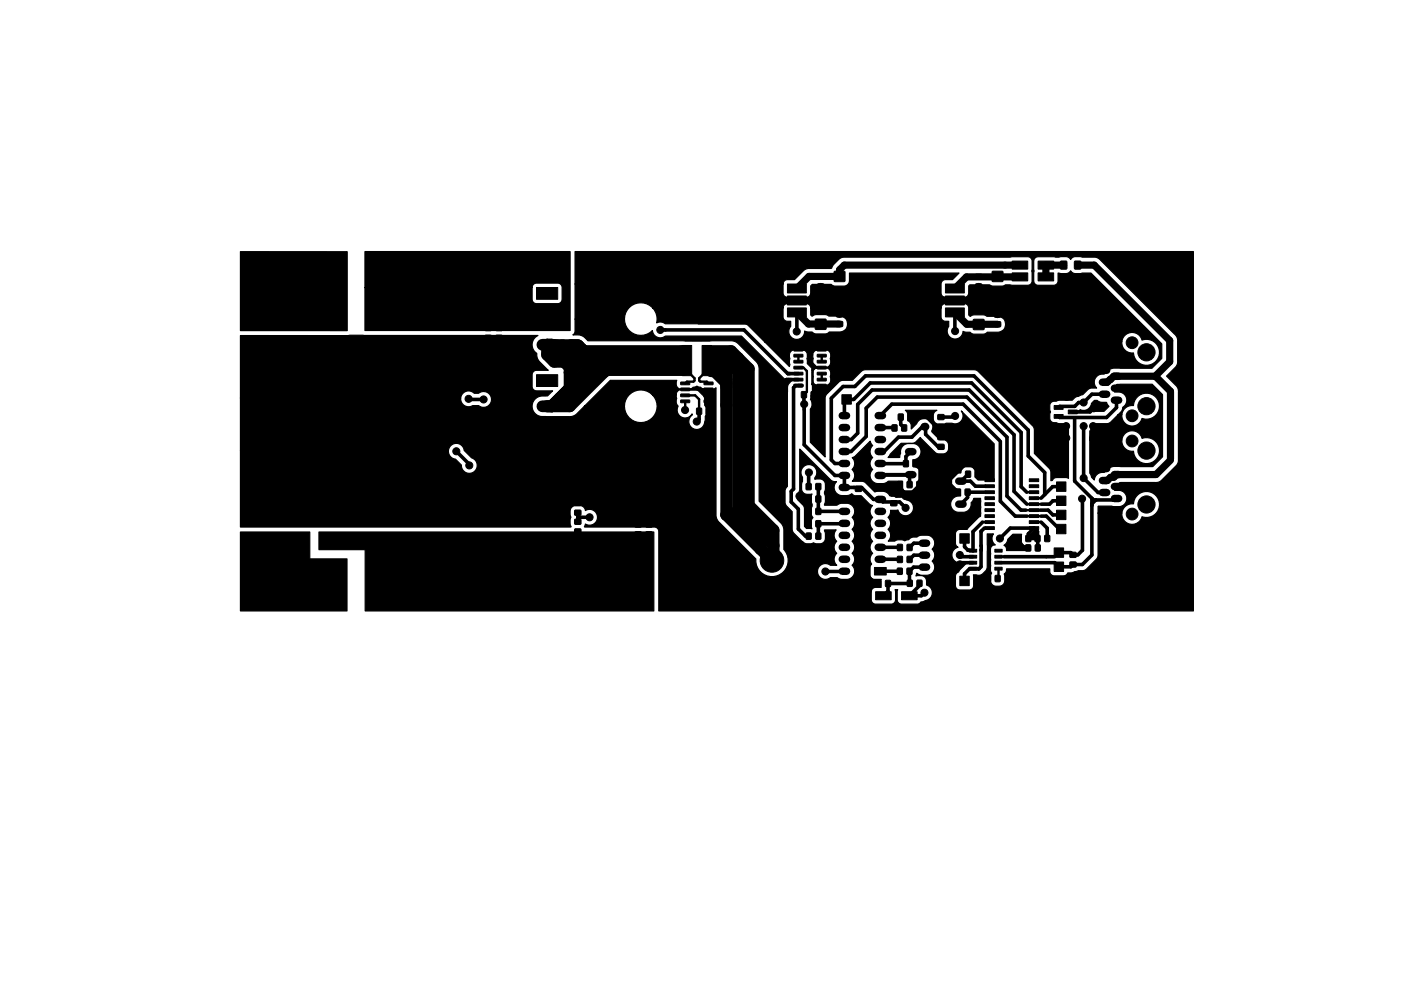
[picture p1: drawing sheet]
<svg xmlns="http://www.w3.org/2000/svg" width="297mm" height="210mm" viewBox="0 0 297 210" stroke-linecap="round" stroke-linejoin="round" font-family="sans-serif">
<g fill="#000" stroke="#000" stroke-width=".21">
<path d="M64.3 53.7h5v10h-5zM86.9 53.7h5v10h-5zM148 58.7h16v10h-16zM173.4 58.2h1.2v1h-1.2zM176.9 57.6h2.2v2.1h-2.2zM181.5 58.7h16v10h-16zM206.9 58.2h1.2v1h-1.2zM210.4 57.6h2.2v2.1h-2.2zM214.6 57.9h3.3v1.7h-3.3zM214.6 55.4h3.3v1.7h-3.3zM220.1 57.9h3.3v1.7h-3.3zM220.1 55.4h3.3v1.7h-3.3z"/>
<path d="M224.9 55.4l1.3 .1-.1 1.6-1.2-.1zM227.8 55.4l1.3 .1v1.6l-1.3-.1zM81 64.2h4v4h-4zM102.9 71.2l1.2-.1 .1 1-1.3 .1zM102.9 69.1h1.2l.1 1h-1.3zM105.2 71.2l1.2-.1v1l-1.2 .1zM105.2 69.1h1.2v1h-1.2zM107.6 71.4h1.6l.1 1.3h-1.6zM107.6 68.5l1.6-.1 .1 1.3-1.6 .1zM110.5 71.4h1.6v1.3h-1.6zM110.5 68.5l1.6-.1v1.3l-1.6 .1zM113.8 61h4.4v2.5h-4.4z"/>
<path d="M113.8 79.5h4.4v2.5h-4.4zM144.6 73.3h2v6.4h-2zM148.9 73.3h2v6.4h-2zM167 65.3h4v1.9h-4zM167 62.8h4v1.9h-4zM167 60.3h4v1.9h-4zM168.3 73.9h1.8l.1 .5-.1 .1h-1.7zM168.3 75.2h1.8l.1 .4-.1 .2h-1.7zM168.3 76.5l1.8-.1 .1 .5-.1 .1h-1.7zM168.3 77.7h1.8l.1 .5-.1 .1h-1.7zM168.3 79h1.8l.1 .4-.1 .2h-1.7zM173.4 60.3h1.2v1h-1.2z"/>
<path d="M172.9 62.6h2.2v2.2h-2.2zM172.9 67.7h2.2v2.2h-2.2zM173.3 79h1.8l.1 .4-.1 .2h-1.7zM173.3 77.7h1.8l.1 .5-.1 .1h-1.7zM173.3 76.5l1.8-.1 .1 .5-.1 .1h-1.7zM173.3 75.2h1.8l.1 .4-.1 .2h-1.7zM173.3 73.9h1.8l.1 .5-.1 .1h-1.7zM177.4 68.2h1.2v1l-1.2 .1zM177.4 66.2h1.2v1h-1.2zM176.9 62.7h2.2v2.1h-2.2zM200.5 60.3h4v1.9h-4zM200.5 62.8h4v1.9h-4z"/>
<path d="M200.5 65.3h4v1.9h-4zM206.9 60.3h1.2v1h-1.2zM206.4 62.7h2.2v2.1h-2.2zM206.4 67.8h2.2v2.1h-2.2zM210.9 66.2h1.2v1l-1.2 .1zM210.9 68.3h1.2v1h-1.2zM210.4 62.7h2.2v2.1h-2.2zM144.3 81.1l1.8-.1 .1 .5-.1 .1h-1.7zM144.3 82.4l1.8-.1 .1 .5-.1 .1h-1.7zM144.3 83.6h1.8l.1 .5-.1 .1h-1.7zM144.3 84.9h1.8l.1 .4-.1 .2h-1.7zM147.7 86.6h1v1.3h-1z"/>
<path d="M149.8 86.6h1v1.3h-1zM149.3 84.9h1.8l.1 .4-.1 .2h-1.7zM149.3 83.6h1.8l.1 .5-.1 .1h-1.7zM149.3 82.4l1.8-.1 .1 .5-.1 .1h-1.7zM149.3 81.1l1.8-.1 .1 .5-.1 .1h-1.7zM168.3 80.3l1.8-.1 .1 .5-.1 .1h-1.7zM168.3 81.6l1.8-.1 .1 .5-.1 .1h-1.7zM169.9 83.1h1.1l-.1 1.3h-1zM172 83.1h1v1.3h-1zM173.3 81.6l1.8-.1 .1 .5-.1 .1h-1.7zM173.3 80.3l1.8-.1 .1 .5-.1 .1h-1.7zM178.5 83.7h2v2h-2z"/>
<path d="M189.1 90.2h1.1l-.1 1.2h-1zM190.5 87.9h1v1.2h-1zM191.2 90.2h1v1.2h-1zM191.6 97.7l1 .1v1.2h-1zM192.5 87.9h1v1.2h-1zM193.6 97.7l1 .1v1.2h-1zM195.1 87.1h1.7v1.7h-1.7zM198.9 94.3h1.2v1h-1.2zM198.9 92.2h1.2v1l-1.2 .1zM198.9 88h1.2v1h-1.2zM198.9 90h1.2v1l-1.2 .1zM204.7 100h1.1l-.1 1.3-1-.1z"/>
<path d="M206.8 100h1v1.3l-1-.1zM223.5 86h1.9v.8h-1.9zM223.5 87.9h1.9v.8h-1.9zM226.5 87h1.9v.8h-1.9zM70.8 113h2.4v2.4h-2.4zM84.8 113h2.4v2.4h-2.4zM98.3 113h2.4v2.4h-2.4zM112.1 113h2.4v2.4h-2.4zM121.9 110.2h1.2v1h-1.2zM121.9 112.2h1.2v1l-1.2 .1zM121.9 108.3h1.2v1h-1.2zM121.9 106.2h1.2v1h-1.2z"/>
<path d="M129 110.2h1.6v1.2l-1.6 .1zM129 113.1h1.6v1.3h-1.6zM131.9 110.2h1.6v1.2l-1.6 .1zM131.9 113.1h1.6v1.3h-1.6zM134.7 110.8h1.2v1h-1.2zM134.7 112.9l1.2-.1v1l-1.2 .1zM137 110.8h1.2v1h-1.2zM137 112.9l1.2-.1v1l-1.2 .1zM170.9 107.9h1.1l-.1 1.2h-1zM170.9 105.2l1.1 .1-.1 1.2h-1zM170.9 113.1h1.1l-.1 1.3h-1zM170.9 102.6h1.1l-.1 1.3h-1z"/>
<path d="M170.9 110.5h1.1l-.1 1.3-1-.1zM173 107.9h1v1.2h-1zM173 105.2l1 .1v1.2h-1zM173 113.1h1v1.3h-1zM173 102.6h1v1.3h-1zM173 110.5h1v1.3l-1-.1zM181.4 105.3h1.2v1h-1.2zM181.4 103.2h1.2v1h-1.2zM188.9 106.3h1.2v1h-1.2zM188.9 104.2h1.2v1h-1.2zM190.3 102.2h1v1.3l-1-.1zM190.3 118.1h1v1.2h-1z"/>
<path d="M190.3 115.5h1v1.3h-1zM192.3 102.2h1.1l-.1 1.3-1-.1zM192.3 118.1h1.1l-.1 1.2h-1zM192.3 115.5h1.1l-.1 1.3h-1zM194.7 111.9h2.6v1.6h-2.6zM202.6 103.8h1v1.3l-1-.1zM203.5 113.2h2v2h-2zM204.6 103.8h1.1l-.1 1.3-1-.1zM205.5 119.1h1.6v.6h-1.6zM205.5 117.8h1.6v.6h-1.6zM205.5 116.5h1.6v.6h-1.6zM208.8 111.7h2v.6h-2z"/>
<path d="M208.8 110.5h2v.6h-2zM208.8 109.2h2v.6h-2zM208.8 107.9h2v.6h-2zM208.8 106.7h2v.6h-2zM208.8 105.4h2v.6h-2zM208.8 104.1h2v.6h-2zM208.8 102.9h2v.6h-2zM208.8 101.6h2v.6h-2zM210.9 116.5h1.6v.6h-1.6zM210.9 117.8h1.6v.6h-1.6zM210.9 119.1h1.6v.6h-1.6zM215.5 113.6h1v1.3h-1z"/>
<path d="M218.2 101.6h2v.6h-2zM218.2 102.9h2v.6h-2zM218.2 104.1h2v.6h-2zM218.2 105.4h2v.6h-2zM218.2 106.7h2v.6h-2zM218.2 107.9h2v.6h-2zM218.2 109.2h2v.6h-2zM218.2 110.5h2v.6h-2zM218.2 111.7h2v.6h-2zM217.5 115.6h1v1.3h-1zM217.5 113.6h1v1.3h-1zM219.5 113.6h1v1.3h-1z"/>
<path d="M219.5 115.6h1v1.3h-1zM221.5 113.6h1v1.3h-1zM223.5 116.2h2v2h-2zM224 111.2h2v2h-2zM224 102.2h2v2h-2zM224 105.2h2v2h-2zM224 108.2h2v2h-2zM226.9 117.2h1.2v1h-1.2zM226.9 119.3h1.2v1h-1.2zM64.3 119.2h5v10h-5zM86.9 119.2h5v10h-5zM185.7 123.2h1v1.2h-1z"/>
<path d="M185.4 120.4h2.5v1.6h-2.5zM187.8 123.2h1v1.2h-1zM185.7 125.5h3.3v1.7h-3.3zM190.3 120.6h1v1.2h-1zM192.3 120.6h1v1.2h-1zM192.4 123.1h1v1.3h-1zM191.1 125.5h3.3v1.7h-3.3zM194.4 123.1h1.1l-.1 1.3h-1zM203.5 122.2h2v2h-2zM205.5 120.4h1.6v.6h-1.6zM209 122.1h1v1.3h-1zM210.9 120.4h1.6v.6h-1.6z"/>
<path d="M211 122.1h1v1.3h-1zM223.5 119.2h2v2h-2z"/>
<circle cx="57" cy="59.3" r=".45"/>
<circle cx="53" cy="63.2" r=".45"/>
<circle cx="54.2" cy="66.1" r=".45"/>
<circle cx="54.2" cy="60.4" r=".45"/>
<circle cx="54.2" cy="79.4" r=".45"/>
<circle cx="57" cy="63.2" r="5.3"/>
<circle cx="57" cy="67.2" r=".45"/>
<circle cx="57" cy="78.3" r=".45"/>
<circle cx="59.8" cy="66.1" r=".45"/>
<circle cx="59.8" cy="60.4" r=".45"/>
<circle cx="59.8" cy="79.4" r=".45"/>
<circle cx="61" cy="63.2" r=".45"/>
<circle cx="83" cy="76.2" r="2"/>
<circle cx="140" cy="70" r=".75"/>
<circle cx="168.9" cy="70.3" r=".75"/>
<circle cx="171.9" cy="71.3" r=".75"/>
<circle cx="202.5" cy="70.2" r=".75"/>
<circle cx="240" cy="72.7" r="1.25"/>
<circle cx="243.1" cy="74.7" r="1.82"/>
<circle cx="53" cy="82.2" r=".45"/>
<circle cx="54.2" cy="85.1" r=".45"/>
<circle cx="54.2" cy="98.9" r=".45"/>
<circle cx="57" cy="82.2" r="5.3"/>
<circle cx="57" cy="86.2" r=".45"/>
<circle cx="57" cy="97.8" r=".45"/>
<circle cx="59.8" cy="85.1" r=".45"/>
<circle cx="59.8" cy="98.9" r=".45"/>
<circle cx="61" cy="82.2" r=".45"/>
<circle cx="85" cy="88.2" r=".75"/>
<circle cx="96.8" cy="95.7" r=".75"/>
<circle cx="99.3" cy="84.6" r=".75"/>
<circle cx="99.5" cy="98.7" r=".75"/>
<circle cx="102.5" cy="84.7" r=".75"/>
<circle cx="145.2" cy="87" r=".75"/>
<circle cx="147.7" cy="89.4" r=".75"/>
<circle cx="150.7" cy="89" r=".75"/>
<circle cx="165.6" cy="84.2" r=".75"/>
<circle cx="170.5" cy="85.7" r=".75"/>
<circle cx="173.5" cy="85.7" r=".75"/>
<circle cx="202.5" cy="88.2" r=".75"/>
<circle cx="208" cy="98.2" r=".75"/>
<circle cx="226" cy="90.4" r=".75"/>
<circle cx="226.1" cy="92.9" r=".75"/>
<circle cx="226.2" cy="84.2" r=".75"/>
<circle cx="229.8" cy="85.4" r=".75"/>
<circle cx="229.8" cy="90.4" r=".75"/>
<circle cx="231.8" cy="90.4" r=".75"/>
<circle cx="231.8" cy="92.9" r=".75"/>
<circle cx="231.9" cy="86.6" r=".75"/>
<circle cx="240" cy="88.2" r="1.25"/>
<circle cx="240" cy="93.6" r="1.25"/>
<circle cx="243.1" cy="86.2" r="1.82"/>
<circle cx="243.1" cy="95.6" r="1.82"/>
<circle cx="53" cy="119.7" r=".45"/>
<circle cx="53" cy="101.7" r=".45"/>
<circle cx="54.2" cy="104.6" r=".45"/>
<circle cx="54.2" cy="116.9" r=".45"/>
<circle cx="57" cy="101.7" r="5.3"/>
<circle cx="57" cy="119.7" r="5.3"/>
<circle cx="57" cy="115.8" r=".45"/>
<circle cx="57" cy="105.7" r=".45"/>
<circle cx="59.8" cy="104.6" r=".45"/>
<circle cx="59.8" cy="116.9" r=".45"/>
<circle cx="61" cy="119.7" r=".45"/>
<circle cx="61" cy="101.7" r=".45"/>
<circle cx="72" cy="109.2" r="1.2"/>
<circle cx="86" cy="109.2" r="1.2"/>
<circle cx="88.9" cy="100.1" r=".75"/>
<circle cx="99.5" cy="109.2" r="1.2"/>
<circle cx="113.3" cy="109.2" r="1.2"/>
<circle cx="120" cy="106.7" r=".75"/>
<circle cx="125" cy="109.7" r=".75"/>
<circle cx="135" cy="118.7" r="2.5"/>
<circle cx="163.7" cy="118.9" r="2.5"/>
<circle cx="169.5" cy="105.2" r=".75"/>
<circle cx="171.5" cy="100.2" r=".75"/>
<circle cx="176" cy="105.7" r=".75"/>
<circle cx="192" cy="107.7" r=".75"/>
<circle cx="192" cy="105.2" r=".75"/>
<circle cx="203.5" cy="119.7" r=".75"/>
<circle cx="203.5" cy="117.7" r=".75"/>
<circle cx="212" cy="114.2" r=".75"/>
<circle cx="215" cy="114.2" r=".75"/>
<circle cx="229.4" cy="105.8" r=".75"/>
<circle cx="229.8" cy="101.4" r=".75"/>
<circle cx="240" cy="109.1" r="1.25"/>
<circle cx="243.1" cy="107" r="1.82"/>
<circle cx="54.2" cy="122.6" r=".45"/>
<circle cx="57" cy="123.7" r=".45"/>
<circle cx="59.8" cy="122.6" r=".45"/>
<circle cx="175" cy="121.2" r=".75"/>
<circle cx="184" cy="125.2" r=".75"/>
<circle cx="196" cy="125.7" r=".75"/>
</g>
<g fill="none" stroke="#000" stroke-width="2.5">
<path d="M115 67.7h2M115 73.1h2l4 4v5.1M116 73.1l.1 .1M116 73.1v2.1l1.5 1.5h27M116 73.1l6.5 .1 5.6 5.7M119.6 76.7l1.2 1.2v4.5M121 73.4v2.8l.5 .5M121 73.4h1.6M121.1 73.2l-.1 .2M123.1 76.7l-2.3 2.3M123.5 74.2l-1.6 .1 2.5 2.4M123.8 74.5h21l.2 .2"/>
<path d="M126.5 76.7l-9.5 9.5M128 76.7v.5l-7.5 7.5M128.5 78.5h16.5M130.2 76.7l-9.4 9.5h-5.8M150.5 76.7h4l2 2M150.8 78.7h.7l2.5 2.5M151 74.5h4l3.7 3.7v29l5.3 5.3v6.1l-.3 .3-9.7-9.7M152 78.5l2 2M152.5 76.7l1.5 1.5v31M156.5 76v32.2M115 91.6h2M121 82.2h.1"/>
<path d="M155 109.2l6.3 6.3M156.5 108.2l7.5 7.5M156.5 108.2l-1 1h-1.5M161.3 113v3.5"/>
</g>
<circle cx="196" cy="90.5" r=".85" fill="#000"/>
<g fill="none" stroke="#000" stroke-width="1.6">
<path d="M233.7 78.6h.9M233.7 76h.9M236.3 79.8h.9M236.3 77.3h.9M178.6 88.2h.9M178.6 90.7h.9M178.6 93.3h.9M178.6 95.8h.9M178.6 98.3h.9M186.2 88.2h.9M186.2 90.7h.9M186.2 93.3h.9"/>
<path d="M186.2 95.8h.9M186.2 98.3h.9M192.6 95.8h.9M233.7 83.6h.9M233.7 81.1h.9M233.7 99.4h.9M233.7 96.9h.9M236.3 84.9h.9M236.3 82.4h.9M236.3 98.1h.9M178.6 118.7h.9M178.6 116.1h.9"/>
<path d="M178.6 113.6h.9M178.6 111h.9M178.6 108.5h.9M178.6 100.9h.9M178.6 106h.9M178.6 103.4h.9M186.2 118.7h.9M186.2 116.1h.9M186.2 113.6h.9M186.2 111h.9M186.2 108.5h.9M186.2 100.9h.9"/>
<path d="M186.2 106h.9M186.2 103.4h.9M192.6 100.7h.9M195.6 115.2h.8M195.6 117.8h.8M203.3 107h.9M203.3 102.1h.9M233.7 104.5h.9M233.7 102h.9M236.3 105.8h.9M236.3 103.2h.9M236.3 100.7h.9"/>
<path d="M178.6 121.2h.9M195.6 120.3h.8"/>
</g>
<path d="M195 102.8l-1.4 1.5" fill="none" stroke="#000" stroke-width=".25"/>
<g fill="none" stroke="#000" stroke-width=".51">
<path d="M145.6 76.5v2.1l1.6 1.6v.5l-.2 .3h-1.4l-.3 .3M149.9 76.5v2.1l-1.7 1.6v.5l.3 .3h1.4l.3 .3M167.5 79.3h1.8M169.3 78h1l.8 .7v4.4l-.7 .6M169.3 74.2h4.9M169.3 75.5v1.2M171.7 74.2v2.4l1.5 1.4M174.2 78h-1.5l-.4 .5v3l.3 .3h1.6M174.2 75.5v1.2M174.2 79.3v1.2M145.3 82.6h4.9M145.3 83.9h2.1l.8 .8v2.5"/>
<path d="M145.3 85.2l-.1 1.8M167.2 80.5h2.1M172.5 81.7v2M176.3 84.5v1M186.7 98.4h5.4M194.1 98.4l.9 .9v3.6l-1.4 1.4h-3.4M211.9 93.4l.2 .2M229.5 85.4h.3M231.4 90.3l.4 .1M186.7 118.7h4.1M186.7 116.2h4.1M190.2 104.3h.1"/>
<path d="M190.8 102.8v1.2l-.2 .3M193.1 100.7l-.2 .2h-6.2M205.5 116.7h1M206.3 116.8h.1M208.3 110.8h1.5M208.7 104.4h1.1M208.9 103.2h.9M209.6 101.7l.2 .2M209.8 112h-1.1l-.7 .7M211.7 118.1h1.2M211.7 119.4h.9M215 114.2h1"/>
<path d="M217.5 108.2h3M217.7 104.4h1.5M217.7 107h3.1M217.7 109.5h3.1M219.2 110.8h1.5M219.2 105.7h1.5M224.5 117.2h.1M224.5 117.2l-.9 .9M227.8 102.1l3.7 3.6M207.5 120.7h-2l-1 1M208 120.2l-.4 .5h-1.3M211.7 120.7v1.9l-.2 .1"/>
</g>
<g fill="none" stroke="#000" stroke-width=".76">
<path d="M211.5 58.6l4.8 .1M140 70h17.8l9.2 9.3h2.3M169 63.7h9M169 66.3l-.1 4M178 68.7l-4 .1M202.5 63.7h9M202.5 66.3v3.9M248 76.7l-3 3.1h-8.3M96.8 95.7l2.7 2.8v.2M99.3 84.6l.2 .1h3M148.2 87.2v1.7l-.5 .5M150.3 87.2v1.3l.5 .5"/>
<path d="M169.3 80.5h-2.6v2.6l-1.1 1.1M170 81.8h-1.3l-.4 .4v21.5l-.6 .5v2.3l1.6 1.5v4.2l1.5 1.5h.6M170.4 83.7l.1 10.7 6.5 6.5h2v2.5h3.7l2.5 2.6h1.5l.5 .5h3.5l1.3 1.2M172.5 83.7v2h1M179 95.8h1.4l3.2-3.2v-6l2.4-2.4h19l8.5 8.5v12.5l3 3h1M179 88.2v-3l.5-.5h1.5l3.5-3.5h21.5l10.5 10.5v11.5l1.2 1.2M179 98.3h-2l-.7-.7v-13.1l2.4-2.5h2.6l2.2-2.3h23l11.5 11.5v5.5l3.5 3.5v4.7M179 93.3h1.5l1.4-1.4v-6.1l3-3.1h20.6l9.5 9.5v12l2.7 2.8M186.7 88.2l2.4-2.5h15.1l7.7 7.7M186.7 90.7l3 .1M191 88.5v1.6l.7 .7M193 88.5h2.5l.5-.5 2.5 2.5h1"/>
<path d="M193.1 95.8l-1 1.1v1.5l-5.4-.1M194.1 98.4l1 1v3.7l-2.1 2.1h-3l-1.8-1.8M199.5 94.8h-.6l-2.6-2.7v-1.6h-.8l-2.2 2.2h-2.8l-3.1 3.1h-.7M202.5 88.2l-.2 .3h-2.8M208 98.2v1.7l-.7 .7M208 99.7l2 2M212.1 93.6v12.7l3.2 3.2h2.4M227.8 88.9v13.2l4.1 4h4.1l.3-.3h.4M229.8 90.4v11l3 3.1h1.4M231.9 86.6l-.8 .8h-3.7M234.2 83.6h-2.7l-1.7 1.8h-1.1l-.8 .8h-3.2l-.3 .2M236.7 84.9v1.6l-2.1 2.1h-9.9l-.3-.3"/>
<path d="M248.2 97.4v.2M122.5 106.7h-2.5M122.5 108.8v1.9M122.5 112.7v2M122.5 109.7h2.5M169.5 105.2l.1 .2h1.8v5.2M171.5 100.2l-.1 3M173.5 103.2v5.3h5.5M176 105.7l.2 .3h5.5l.3 .2v.7l2 2.1v13.3l1.6 1.5M179 111l-5.5 .1v2.6M186.7 103.4h3.5l.6-.6v.8l.7 .7v.4M186.7 100.9l.1-.2h6.3l-.2 .3v1.8"/>
<path d="M186.7 118.7h4.1M186.7 116.1l4.1 .1M189.8 103.4l-.3 .3v1M190.8 103.4l-1.3 1.3M195.1 102.8l-1.9 1.9h-3.7M196 117.8h-2.2l-.9 .9M196 115.2h-2.2l-.9 1M203.5 117.7l.4 .4h2.4M203.7 102.1h2l1.1 1.1h2.1M205.2 100.6l-1.4 1.5M206.3 119.4h-2.4l-1.9 1.8v3.5l1 1h3.5l3-3M207.3 100.6h1.3l1 1.1"/>
<path d="M207.3 100.6v-.8l-1.1-1.1h-1.8l-2.9 2.9v1.2l1.6 1.6M208 112.7v7.5l-.5 .5M208.3 110.8l-2 2v4l-1.1-.1-.7-.7v-1.8M208.7 104.4h-3.6v1.1l-1.4 1.5M208.7 112l-.7 .7M212.9 118.1h10.7M216 114.2v.8l1.2 1.2h.8M218 114.2h2M218.6 113.6h.1M219 113.7h.5v-1l-1.5 1.5M219.2 112h-5l-2.2 2.2M219.2 112l-1.2 1.2v1"/>
<path d="M219.2 112l.8 .8v1.4M220 114.2v2M220.5 108.2h1.7l1 1h1.8M220.7 110.8l1.3 1.3v2.1M220.8 109.5h1.1l2.7 2.7h.4M225 106.2h-1.8l-.7 .8h-1.7M225 103.2h-1.8l-2.5 2.5M229.4 105.8l.1 10.9-1 1h-1l-.5-.5h-2.5M231.5 105.7v12l-2 2.1h-2l-.5 .4h-2.5l-.9-.8h-11M231.5 105.7h.1M232.3 106.1l-.8 .8M179 121.2h-4"/>
<path d="M186.2 123.8h-.8l-1.4 1.4M186.7 121.2h4.1M194.9 123.7v.6l-2.1 2.1h2.5l.7-.7M196 120.3h-2.3l-.9 .9v2.6h-4.5v1.6l-1 1M207.6 120.7h-2l-1.1 1v1.5"/>
</g>
<path d="M216.3 56.2h-37.3l-1 1v1.4h-6.5l-2.5 2.6M216.3 58.7h-11.4l-2.4 2.5M225.5 56.2h-3.8v2.5M228.5 56.2h3.5l16 16v4.5l-3.1 3.1M156 63.7h22v3M169 66.3l2.4 2.4h6.6M174 60.8v2.9h28.5M189.5 63.7h22v3M202.5 66.3l2.5 2.5h6.5M207.5 60.8v2.9M234.2 81.1h.6l1.3-1.3h8.9l3.2 3.2v14.4M248.2 97.6l-3.1 3.1h-8.4l-.6 .6h-.6l-.7 .7h-.6" fill="none" stroke="#000" stroke-width="1.5"/>
<path d="M51 53.4h22.6v16.8l-22.6-.1zM77.4 53.4h43.5v16.7h-43.5v-9.1h35.4v2.5a.93 .93 0 0 0 1 .9h4.4a.93 .93 0 0 0 1-.9v-2.5a.93 .93 0 0 0-1-.9h-4.4a.93 .93 0 0 0-1 .9h-35.4zM228.6 87.3l.4-.4a1.68 1.68 0 0 0 2.4-1.3l.7-.7 .7 .2a2.56 2.56 0 0 0 1.8 .3l.5 .8-1 1.1zM235.8 82.4l.2-.1a1.89 1.89 0 0 1 1.6-.8h6.7l2.2 2.2v13.2l-2.1 2.1h-7.1a2.21 2.21 0 0 0-2.4 .7 2.44 2.44 0 0 1-1.8 .7l-.8 .6-.3 .8-.6-.5-.3-.9v-7h6.8a2.18 2.18 0 0 0 2.4 2.3 2.76 2.76 0 0 0 3.2 2.6 2.76 2.76 0 0 0 2.3-3.4 2.76 2.76 0 0 0-3.7-1.9 2.18 2.18 0 0 0-2.2-1.6 2.18 2.18 0 0 0-2 2h-6.8v-1.9l.3-.9-.1-.7h3.6l.6-.4 1.5-1.5h.8a2.18 2.18 0 0 0 1.8 2.4 2.18 2.18 0 0 0 2.5-1.6 2.76 2.76 0 0 0 3.7-1.9 2.76 2.76 0 0 0-2.3-3.5 2.76 2.76 0 0 0-3.2 2.7 2.17 2.17 0 0 0-2.5 1.9h-.8l.8-.8a1.7 1.7 0 0 1 .8-1.3 1.73 1.73 0 0 0-1.3-2.7h-1zM51 112.9h14.7v5.7h7.9v11h-22.6zM214.7 113.4h1.9l-.1 1.3a1.34 1.34 0 0 0 1.9 1.2h.1v.9h-5.1l-.1-.6-.4-.5 .6-.7 .2-.6zM67.6 112.9h71v16.7h-61.2v-12.9l-9.8-.1zM51 71.2h63.1a2.18 2.18 0 0 0-.3 3.8 2.38 2.38 0 0 0 .7 1.9l1.8 1.7h-2.5a.93 .93 0 0 0-1 .9v2.5l.2 .5 .8 .4h3.4l-1.1 1.1a2.59 2.59 0 0 0-3.2 1.8 2.28 2.28 0 0 0 2.8 2.6h5.5l.8-.4 1.9-1.8h8.5a3.5 3.5 0 0 0 4.8 3.2 3.5 3.5 0 0 0 1.1-5.7h5.1l.1 .9a1.54 1.54 0 0 0 .3 1.6 1.68 1.68 0 0 0 .6 2.3 1.68 1.68 0 0 0 2.3-.7l.1 .3a1.69 1.69 0 0 0 .2 2.8 1.69 1.69 0 0 0 2.4-1.5l.3-2.6-.3-.8v-1.5l-.3-.6-1.3-1.1-3.6-.1-.5 .3-.3 .7h-5.1a3.5 3.5 0 0 0-3.8-.7 3.5 3.5 0 0 0-2.1 3.2h-8.5l5.5-5.5 14.1 .1a1.24 1.24 0 0 0 1 1.8h1.8l.7-.4a1.32 1.32 0 0 1 1.4 0l1 .4h1.9l.5-.3v26.9a2.16 2.16 0 0 0 .7 1.7l7.7 7.7a3.4 3.4 0 0 0 4.6 3.6 3.4 3.4 0 0 0 1.4-5.6v-4a2.13 2.13 0 0 0-.7-1.7l-4.6-4.6v-28.5l-.6-1.1-3.7-3.8-.8-.4-.8-.2h-30.3l-.5-.4a2.21 2.21 0 0 0-1.8-.8h-.9l.4-.7v-2.7h10.5l.1 .7a3.5 3.5 0 0 0 5.8 1.7 1.68 1.68 0 0 0 2.8 1.2h16.1l8.9 8.9 .7 .4h1.4l-.5 .3-.5 .6-.3 .7v21l-.4 .8-.1 2.5 .3 .7 1.3 1.4v4.1l2 2.1a1.88 1.88 0 0 0 2 .6l.5-.2a1.71 1.71 0 0 0 2.4-.5l.1-1.4-.2-.9h2.5a1.71 1.71 0 0 0 .1 2.4 1.72 1.72 0 0 0 0 2.6 1.72 1.72 0 0 0 0 2.5h-1.3a1.68 1.68 0 0 0-2.3 .2 1.68 1.68 0 0 0 0 2.3 1.68 1.68 0 0 0 2.3 .2h1.5a3.4 3.4 0 0 0 2.5 .2 1.73 1.73 0 0 0 .6-2.9 1.72 1.72 0 0 0 0-2.5 1.72 1.72 0 0 0 0-2.6 1.72 1.72 0 0 0 0-2.5 1.72 1.72 0 0 0 0-2.5 1.73 1.73 0 0 0 .4-1.9 1.73 1.73 0 0 0-1.5-1.1 2.51 2.51 0 0 0-2.1 .4h-2.7l.2-.9v-1.1l-.2-.4 .2-2a1.34 1.34 0 0 0-1.8-1.2l-.4 .1v-.4a1.68 1.68 0 0 0-.1-2.3 1.68 1.68 0 0 0-2.3 0 1.68 1.68 0 0 0-.3 2.2l-.1 2.7a1.47 1.47 0 0 0 2 1l.2-.1-.2 .4v1.1l.2 1.1-.2 .4v1.1l.4 .9-.4 .6v1.2l.2 .6-.2-.1a1.28 1.28 0 0 1-1.4-.4v-3.9l-.4-.7-1.1-1.1v-1.2l.4-.5 .1-.6v-8.4l6.5 6.5 .7 .4h.6a1.73 1.73 0 0 0-.4 1.8 1.73 1.73 0 0 0 1.5 1.1 2.51 2.51 0 0 0 2.1-.4l.7 .5h1.3l1.7 1.7 .7 .4a1.73 1.73 0 0 0 0 2.5 1.72 1.72 0 0 0 0 2.5 1.72 1.72 0 0 0 0 2.5 1.72 1.72 0 0 0 0 2.6 1.92 1.92 0 0 0-.3 2.3l-.2 .7v1.6l.1 .5 .6 .4h1.6v1.7h-1.1a.93 .93 0 0 0-1 .9v1.9l.4 .6 .6 .2h3.3a.93 .93 0 0 0 .9-1l-.1-2.1h.5l-.1 2.3 .6 .7 3.8 .1 .7-.5 .8-.2a1.72 1.72 0 0 0 1.6-1.5 1.72 1.72 0 0 0-1.2-1.9l-.1-1a1.47 1.47 0 0 0-2-1l-.2 .1 .1-.6 1.2 .5a2.21 2.21 0 0 0 2.4-.8 1.72 1.72 0 0 0-.3-2.2 1.72 1.72 0 0 0 0-2.6 1.73 1.73 0 0 0 .5-1.8 1.73 1.73 0 0 0-1.6-1.2 2.51 2.51 0 0 0-2.1 .4l-.9 .1-.9 .5-.8 .2a2.12 2.12 0 0 0-2.1 .1h-1.4a1.73 1.73 0 0 0 0-2.5 1.72 1.72 0 0 0 0-2.5l.4-.6 .1-.9 1.6-.1a1.7 1.7 0 0 0 2.9 .6 1.7 1.7 0 0 0-1.2-2.8l-.6-.6-.5-.2h-2.4l-.5-.7a3.4 3.4 0 0 0-2.6-.1l-2.3-2.2-2.5-.1a1.73 1.73 0 0 0 0-2.5 1.72 1.72 0 0 0 0-2.5l.7-.4 3.1-3.1 .5 .9a1.72 1.72 0 0 0 0 2.6 1.72 1.72 0 0 0 0 2.5 1.73 1.73 0 0 0-.4 1.9 1.73 1.73 0 0 0 1.5 1.1 2.49 2.49 0 0 0 2.2-.5h3.1v1.4a1.56 1.56 0 0 0 2.2 .9l.7-.7v-1.5a1.72 1.72 0 0 0 .9-1.9 1.72 1.72 0 0 0-1.6-1.3l-.1-1.4a1.73 1.73 0 0 0 1.8-1.7 1.73 1.73 0 0 0-1.7-1.8 2.21 2.21 0 0 0-2.4 .8l-.3 .6-.1 1.6h-2.5l.4-.7 2.3-2.3 2.8-.1 1.3-1.2 3.3 3.3 .4 .2h1.4a1.56 1.56 0 0 0 .8-2.3l-.6-.6-1.2-.1-1.6-1.7a1.84 1.84 0 0 0-.4-2.4 1.84 1.84 0 0 0-2.5 .1l-.4 .6-1.1 1.1-.1-1.1-.7-.7v-1.6l-.5-.5h6.7l-.2 .1a1.82 1.82 0 0 0 0 2.6l.6 .2 2.9-.2a1.68 1.68 0 0 0 1.9-.5 1.68 1.68 0 0 0 0-2.1l7 7v7.7l-3.4-.1a1.69 1.69 0 0 1-.7-1.9 1.56 1.56 0 0 0-2.2-.8 1.53 1.53 0 0 0-.8 1.3 1.76 1.76 0 0 0-2.2 1.7 1.76 1.76 0 0 0 2.2 1.7v1.4a1.78 1.78 0 0 0-2.1 1.5 1.78 1.78 0 0 0 1.6 2 2.21 2.21 0 0 0 2.4-.8l.3-.6v-.6l.3-.4 .2-.6h1.5v3.8l-.5 .3-2.3 2.5h-1.6a.93 .93 0 0 0-.9 .9v2.2l.5 .7a1.7 1.7 0 0 0-1.2 2.1 1.7 1.7 0 0 0 2 1.2h1.2l-.4 .3-1.4 1.5a1.27 1.27 0 0 0-.7 1v2.2l.2 .5 .5 .3h2.2a.93 .93 0 0 0 .9-1v-2.2h.6a2 2 0 0 0 2.3-1.8v-6.9h1.3l-.1 .2a1.67 1.67 0 0 0 .5 2.1 .94 .94 0 0 0-1 .9v4.5l.3 .6-.3 .5v1.3a1.56 1.56 0 0 0 2.3 .9l.6-.6 .1-1.4-.1-.5 .4-.5 .1-.6h9.2a1.11 1.11 0 0 0 .7 1.5h2.4l.5-.3 .2-.3 .9-.1 1.3-.4h1.1l.7-.4 2-2 .4-.7v-9.1h5.1a2.18 2.18 0 0 0 1.7 2.3 2.18 2.18 0 0 0 2.5-1.6 2.76 2.76 0 0 0 3.7-1.9 2.76 2.76 0 0 0-2.3-3.4 2.76 2.76 0 0 0-3.2 2.6 2.17 2.17 0 0 0-2.4 2h-5.1l.1-1.5 3.3 .1a2.21 2.21 0 0 0 2.4-.8 1.73 1.73 0 0 0-1.3-2.7h-1l-.4-.7 .3-.3 .6-.2 .8-.4h7.5l.7-.1 .5-.4 3.1-3.1 .3-.5 .2-.7-.1-14.9-.4-.9-2.1-2 1.9-1.9 .5-.8v-4.9l-.1-.6-.4-.6-16-16-.6-.3-4.6-.3-.6 .2-.4 .4-.4-.4-.6-.2-1.5 .2-4.4-.1-.5 .1-.4 .8v4.2l.1 .5 .6 .4h3.5a.93 .93 0 0 0 .9-.9v-1.7l1.9 .1 .4-.1 .4-.5 .4 .5 .4 .1 3.5-.1 15 15v3.1l-2.1 2.1h-8a2.4 2.4 0 0 0-1.8 1 .83 .83 0 0 1-1 .3 1.73 1.73 0 0 0-.9 2.9l-1.5 .1-1.4 1.3-1.4 .5-.9 .7h-2.6l-.7 .2a1.05 1.05 0 0 0-1.4 .9v1l.2 .4-.2 .4v.9a1.04 1.04 0 0 0 1.4 1l.7 .2h1.8v11.6l-.5-.2h-2a.94 .94 0 0 0-.9 .6l-.3 .1v-1.8l-.2-.7-3.3-3.3v-5l-.2-.7-12.1-12-23.5-.1-.7 .3-2.1 2h-2l-.7 .2-2.7 2.7-.3 .6-.1 12.8-3.1-3.2v-7l.4-.9-.1-.6-.3-.6 .5-1.6v-4l.1 .8a1.24 1.24 0 0 0 1 1.9l1.9-.1a1.39 1.39 0 0 0 .7-1.9 1.24 1.24 0 0 0-1-1.8l-1.8 .1a1.27 1.27 0 0 0-.9 1 1.4 1.4 0 0 0-.4-1.3l-.8-.7v-1l.1-.8h1.1l.1 .8a1.24 1.24 0 0 0 1 1.9l1.9-.1a1.39 1.39 0 0 0 .7-1.9 1.24 1.24 0 0 0-1-1.8h-1.8l-.6 .3-.3 .8h-1.1a1.08 1.08 0 0 0-1.1-1.1h-1.9a1.39 1.39 0 0 0-.7 2l-.1 1.6-5.3-5.3h75.7v.4a2.18 2.18 0 0 0 2.5 2 2.76 2.76 0 0 0 3.2 2.6 2.76 2.76 0 0 0 2.3-3.4 2.76 2.76 0 0 0-3.7-1.9 2.18 2.18 0 0 0-2.3-1.7 2.18 2.18 0 0 0-2 2h-75.7l-3.4-3.4-.7-.4h-16.9l-.9-.4-1 .2a3.4 3.4 0 0 0-.8-3.2h27.6v1.9a.93 .93 0 0 0 1 1h.6v1a1.68 1.68 0 0 0 .8 2.7 1.68 1.68 0 0 0 2.2-1.7l.5 .2h1.1l.4 .4 .5 .1 2.1-.1 .6-.4h2.3a1.69 1.69 0 0 0 1.6-1.7 1.69 1.69 0 0 0-1.6-1.6h-2.4l-.8-.4-2.1 .1-.7 .3-.2-.3v-1.5h27.6l.1 2.3 .5 .5 1 .1v1.1l-.1 .2a1.68 1.68 0 0 0 1.1 2.4 1.68 1.68 0 0 0 2.1-1.6l.4 .2h1.1l.4 .3 .5 .1h2.1l.6-.4h2.5a1.69 1.69 0 0 0 1.4-1.8 1.69 1.69 0 0 0-1.6-1.6h-2.4l-.8-.3h-2.1l-.6 .3-.3-.3-.1-1.8-.5-.5-4.3-.1a.93 .93 0 0 0-1 .9h-27.6l-.3-.6-.5-.3h-4.1a.93 .93 0 0 0-1 .9l-27.7-.1a3.5 3.5 0 0 0-3.8-.7 3.5 3.5 0 0 0-2.1 3.2h-10.5v-7.4h44.1v1.9a.93 .93 0 0 0 1 .9l4.3-.1 .5-.5 .1-1.8 .3-.4h4l.6 .4h2.1a1.18 1.18 0 0 0 1.2-1.2v-1.6h23.2l-1.4 1.4h-1.4a.93 .93 0 0 0-1 1v2l.4 .6 .6 .2h4a.93 .93 0 0 0 .9-.9v-1.5l.2-.3h4.2l.5 .3h2.1l.8-.3 4.7 .1 .5-.1 .4-.8v-4.2l-.1-.5-.8-.4-38.9 .1-.6 .1-.6 .3-1 1-.6 1h-4.7l-.6 .1-2.5 2.2-1.8 .1-.4 .3-.2 .6h-44.1v-6.9h131.1v76.2h-113.3v-16.9l-.3-.6-.6-.3h-14.8l.1-.6a1.68 1.68 0 0 0 2.6-1.5 1.68 1.68 0 0 0-2.6-1.4 1.17 1.17 0 0 0-1.2-1h-1.1a1.56 1.56 0 0 0-.8 2.3l.1 .1-.2 1.3 .1 .8h-70v-16.2h44.1a1.68 1.68 0 0 0 1.5 1.8l1.2 1.3v.2a1.69 1.69 0 0 0 2.8 1.2 1.69 1.69 0 0 0-.6-3l-1.6-1.5v-.3a1.69 1.69 0 0 0-1.8-1.2 1.69 1.69 0 0 0-1.5 1.5h-44.1v-11.1h46.7v.3a1.68 1.68 0 0 0 2.5 1.3h1.3l.2 .1a1.68 1.68 0 0 0 2.5-1.6 1.68 1.68 0 0 0-2.7-1.2 2.3 2.3 0 0 1-1.7-.4 1.68 1.68 0 0 0-2.1 1.5h-46.7z" fill="#000" stroke="#000" stroke-width=".25"/>
</svg>
